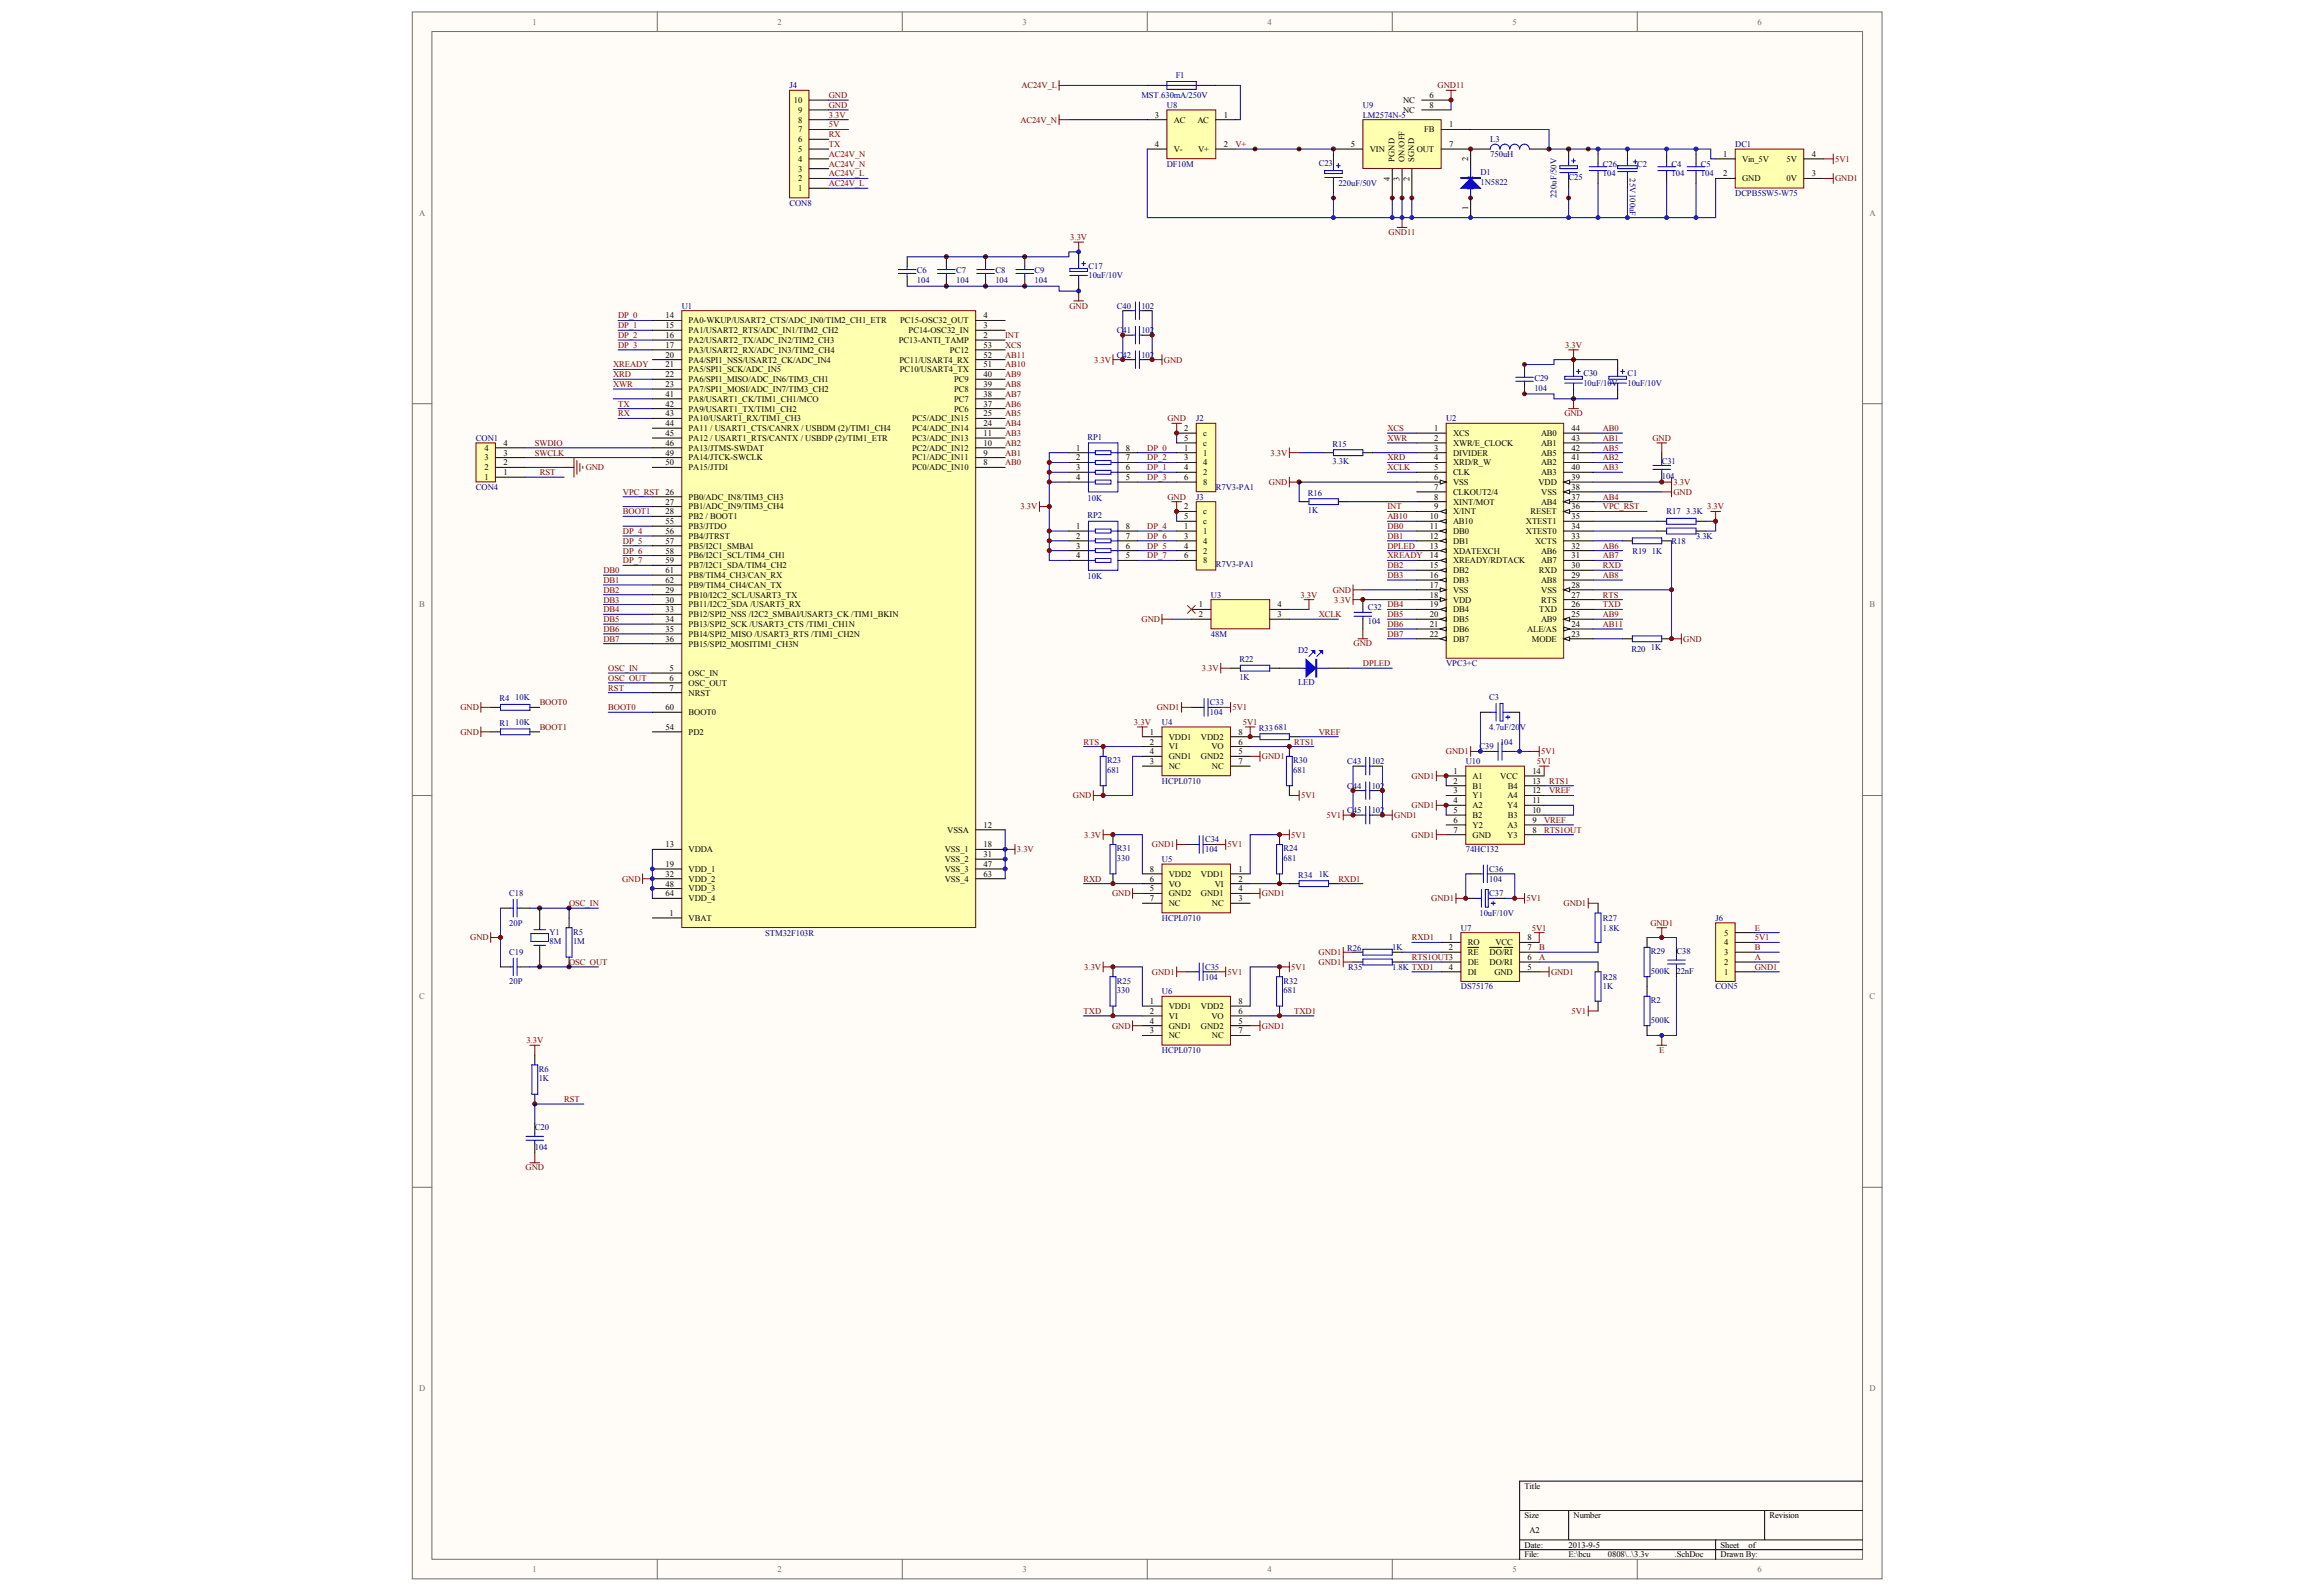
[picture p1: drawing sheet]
<svg xmlns="http://www.w3.org/2000/svg" width="284mm" height="197mm" viewBox="0 0 284 197" stroke-linecap="round" stroke-linejoin="round" font-family="sans-serif">
<defs><g id="words">
<g font-size="1.1" fill="#716f64">
<text x="65.7" y="3">1</text>
<text x="96" y="3">2</text>
<text x="126.2" y="3">3</text>
<text x="156.4" y="3">4</text>
<text x="186.7" y="3">5</text>
<text x="216.9" y="3">6</text>
<text x="51.7" y="26.6">A</text>
<text x="230.7" y="26.6">A</text>
<text x="51.7" y="75">B</text>
<text x="230.7" y="75">B</text>
<text x="51.7" y="123.3">C</text>
<text x="230.7" y="123.3">C</text>
<text x="51.7" y="171.7">D</text>
<text x="230.7" y="171.7">D</text>
<text x="65.7" y="194">1</text>
<text x="96" y="194">2</text>
<text x="126.2" y="194">3</text>
<text x="156.4" y="194">4</text>
<text x="186.7" y="194">5</text>
<text x="216.9" y="194">6</text>
</g>
<g font-size="1.1" fill="#000080">
<text x="97.4" y="10.9">J4</text>
<text x="145.1" y="9.7">F1</text>
<text x="140.9" y="12.1">MST.630mA/250V</text>
<text x="144" y="13.3">U8</text>
<text x="168.2" y="13.3">U9</text>
<text x="168.2" y="14.5">LM2574N-5</text>
<text x="183.9" y="17.5">L3</text>
<text x="144" y="20.6">DF10M</text>
<text x="162.8" y="20.4">C23</text>
<text x="165.2" y="23">220uF/50V</text>
<text x="182.7" y="21.7">D1</text>
<text x="182.7" y="22.9">1N5822</text>
<text x="183.9" y="19.4">750uH</text>
<text x="193.6" y="22.3">C25</text>
<text x="197.8" y="20.6">C26</text>
<text x="197.8" y="21.8">104</text>
<text x="201.2" y="22" transform="rotate(90 201.2 22)">25V100uF</text>
<text x="202.1" y="20.6">C2</text>
<text x="206.3" y="20.6">C4</text>
<text x="206.3" y="21.8">104</text>
<text x="209.9" y="20.6">C5</text>
<text x="209.9" y="21.8">104</text>
<text x="214.2" y="18.1">DC1</text>
<text x="97.4" y="25.4">CON8</text>
<text x="192.1" y="24.4" transform="rotate(-90 192.1 24.4)">220uF/50V</text>
<text x="214.2" y="24.2">DCPB5SW5-W75</text>
<text x="113.2" y="33.7">C6</text>
<text x="113.2" y="35">104</text>
<text x="118" y="33.7">C7</text>
<text x="118" y="35">104</text>
<text x="122.8" y="33.7">C8</text>
<text x="122.8" y="35">104</text>
<text x="127.7" y="33.7">C9</text>
<text x="127.7" y="35">104</text>
<text x="134.3" y="33.1">C17</text>
<text x="134.3" y="34.3">10uF/10V</text>
<text x="84.1" y="38.1">U1</text>
<text x="137.8" y="41.1">C41</text>
<text x="137.8" y="38.1">C40</text>
<text x="140.9" y="41.1">102</text>
<text x="140.9" y="38.1">102</text>
<text x="137.8" y="44.1">C42</text>
<text x="140.9" y="44.1">102</text>
<text x="189.4" y="47">C29</text>
<text x="195.4" y="46.4">C30</text>
<text x="195.4" y="47.6">10uF/10V</text>
<text x="200.9" y="46.4">C1</text>
<text x="200.9" y="47.6">10uF/10V</text>
<text x="147.6" y="52">J2</text>
<text x="178.5" y="52">U2</text>
<text x="189.4" y="48.2">104</text>
<text x="58.7" y="54.4">CON1</text>
<text x="134.2" y="54.3">RP1</text>
<text x="164.5" y="55.1">R15</text>
<text x="164.5" y="57.3">3.3K</text>
<text x="205.1" y="57.3">C31</text>
<text x="205.1" y="59.1">104</text>
<text x="58.7" y="60.5">CON4</text>
<text x="134.2" y="61.8">10K</text>
<text x="134.2" y="64">RP2</text>
<text x="147.6" y="61.7">J3</text>
<text x="150.1" y="60.5">R7V3-PA1</text>
<text x="161.4" y="61.2">R16</text>
<text x="161.4" y="63.4">1K</text>
<text x="205.7" y="63.5">R17</text>
<text x="208.1" y="63.5">3.3K</text>
<text x="134.2" y="71.5">10K</text>
<text x="150.1" y="70">R7V3-PA1</text>
<text x="201.5" y="68.3">R19</text>
<text x="203.9" y="68.3">1K</text>
<text x="206.3" y="67.1">R18</text>
<text x="209.3" y="66.5">3.3K</text>
<text x="149.5" y="73.8">U3</text>
<text x="168.8" y="75.3">C32</text>
<text x="168.8" y="77">104</text>
<text x="149.5" y="78.6">48M</text>
<text x="153" y="81.7">R22</text>
<text x="153" y="83.9">1K</text>
<text x="160.2" y="80.6">D2</text>
<text x="178.5" y="82.2">VPC3+C</text>
<text x="201.3" y="80.5">R20</text>
<text x="203.8" y="80.3">1K</text>
<text x="61.6" y="86.6">R4</text>
<text x="61.6" y="89.6">R1</text>
<text x="63.6" y="86.4">10K</text>
<text x="63.6" y="89.5">10K</text>
<text x="143.4" y="89.5">U4</text>
<text x="149.3" y="87.1">C33</text>
<text x="149.3" y="88.3">104</text>
<text x="160.2" y="84.5">LED</text>
<text x="183.8" y="86.4">C3</text>
<text x="136.6" y="94.2">R23</text>
<text x="136.6" y="95.4">681</text>
<text x="155.4" y="90.2">R33</text>
<text x="157.3" y="90.1">681</text>
<text x="159.6" y="94.2">R30</text>
<text x="159.6" y="95.4">681</text>
<text x="166.3" y="94.3">C43</text>
<text x="169.3" y="94.3">102</text>
<text x="180.9" y="94.3">U10</text>
<text x="182.6" y="92.5">C39</text>
<text x="183.8" y="90.1">4.7uF/20V</text>
<text x="185.1" y="91.9">104</text>
<text x="143.4" y="96.7">HCPL0710</text>
<text x="166.3" y="100.3">C45</text>
<text x="166.3" y="97.3">C44</text>
<text x="169.3" y="100.3">102</text>
<text x="169.3" y="97.3">102</text>
<text x="137.8" y="105.1">R31</text>
<text x="137.8" y="106.3">330</text>
<text x="143.4" y="106.4">U5</text>
<text x="148.7" y="104">C34</text>
<text x="148.7" y="105.2">104</text>
<text x="158.4" y="105.1">R24</text>
<text x="158.4" y="106.3">681</text>
<text x="180.9" y="105.2">74HC132</text>
<text x="183.8" y="107.6">C36</text>
<text x="62.9" y="110.6">C18</text>
<text x="143.4" y="113.6">HCPL0710</text>
<text x="160.2" y="108.3">R34</text>
<text x="162.8" y="108.2">1K</text>
<text x="182.6" y="113">10uF/10V</text>
<text x="183.8" y="108.8">104</text>
<text x="183.8" y="110.6">C37</text>
<text x="197.8" y="113.6">R27</text>
<text x="211.7" y="113.6">J6</text>
<text x="62.9" y="114.2">20P</text>
<text x="62.9" y="117.9">C19</text>
<text x="67.8" y="115.3">Y1</text>
<text x="67.8" y="116.5">8M</text>
<text x="70.7" y="115.3">R5</text>
<text x="70.7" y="116.5">1M</text>
<text x="94.4" y="115.5">STM32F103R</text>
<text x="148.7" y="119.7">C35</text>
<text x="166.3" y="117.4">R26</text>
<text x="166.4" y="119.7">R35</text>
<text x="171.8" y="117.3">1K</text>
<text x="171.8" y="119.7">1.8K TXD1</text>
<text x="180.3" y="114.9">U7</text>
<text x="197.8" y="114.9">1.8K</text>
<text x="203.8" y="117.8">R29</text>
<text x="206.9" y="117.8">C38</text>
<text x="62.9" y="121.5">20P</text>
<text x="137.8" y="121.4">R25</text>
<text x="137.8" y="122.6">330</text>
<text x="143.4" y="122.7">U6</text>
<text x="148.7" y="120.9">104</text>
<text x="158.4" y="121.4">R32</text>
<text x="158.4" y="122.6">681</text>
<text x="180.3" y="122.1">DS75176</text>
<text x="197.8" y="120.9">R28</text>
<text x="197.8" y="122.1">1K</text>
<text x="203.8" y="120.2">500K</text>
<text x="203.8" y="123.8">R2</text>
<text x="206.9" y="120.2">22nF</text>
<text x="211.7" y="122.1">CON5</text>
<text x="143.4" y="130">HCPL0710</text>
<text x="203.8" y="126.2">500K</text>
<text x="66.5" y="132.3">R6</text>
<text x="66.5" y="133.5">1K</text>
<text x="66" y="139.5">C20</text>
<text x="66" y="141.9">104</text>
</g>
<g font-size="1.1" fill="#800000">
<text x="126.1" y="10.9">AC24V_L</text>
<text x="177.4" y="10.9">GND11</text>
<text x="102.3" y="14.5">3.3V</text>
<text x="102.3" y="12.1">GND</text>
<text x="102.3" y="16.9">RX</text>
<text x="102.3" y="15.7">5V</text>
<text x="102.3" y="13.3">GND</text>
<text x="125.9" y="15.1">AC24V_N</text>
<text x="102.3" y="21.8">AC24V_L</text>
<text x="102.3" y="19.4">AC24V_N</text>
<text x="102.3" y="18.1">TX</text>
<text x="102.3" y="20.6">AC24V_N</text>
<text x="102.3" y="23">AC24V_L</text>
<text x="152.5" y="18.1">V+</text>
<text x="226.5" y="20">5V1</text>
<text x="226.5" y="22.4">GND1</text>
<text x="132.1" y="29.6">3.3V</text>
<text x="171.4" y="29">GND11</text>
<text x="76.3" y="39.3">DP_0</text>
<text x="76.3" y="40.5">DP_1</text>
<text x="76.3" y="41.7">DP_2</text>
<text x="124.1" y="41.7">INT</text>
<text x="132" y="38.1">GND</text>
<text x="75.7" y="47.8">XWR</text>
<text x="75.7" y="46.6">XRD</text>
<text x="75.7" y="45.3">XREADY</text>
<text x="76.3" y="42.9">DP_3</text>
<text x="124.1" y="47.8">AB8</text>
<text x="124.1" y="46.6">AB9</text>
<text x="124.1" y="45.3">AB10</text>
<text x="124.1" y="42.9">XCS</text>
<text x="124.1" y="44.1">AB11</text>
<text x="135" y="44.7">3.3V</text>
<text x="143.6" y="44.7">GND</text>
<text x="193.2" y="42.9">3.3V</text>
<text x="76.3" y="50.2">TX</text>
<text x="76.3" y="51.4">RX</text>
<text x="124.1" y="53.8">AB3</text>
<text x="124.1" y="52.6">AB4</text>
<text x="124.1" y="51.4">AB5</text>
<text x="124.1" y="50.2">AB6</text>
<text x="124.1" y="49">AB7</text>
<text x="144.1" y="52">GND</text>
<text x="171.2" y="53.2">XCS</text>
<text x="193.1" y="51.4">GND</text>
<text x="197.8" y="53.2">AB0</text>
<text x="66" y="56.2">SWCLK</text>
<text x="66" y="55">SWDIO</text>
<text x="66.6" y="58.6">RST</text>
<text x="72.3" y="58">GND</text>
<text x="124.1" y="57.4">AB0</text>
<text x="124.1" y="56.2">AB1</text>
<text x="124.1" y="55">AB2</text>
<text x="141.6" y="55.6">DP_0</text>
<text x="141.6" y="58">DP_1</text>
<text x="141.6" y="56.8">DP_2</text>
<text x="141.6" y="59.2">DP_3</text>
<text x="156.6" y="59.9">GND</text>
<text x="156.8" y="56.2">3.3V</text>
<text x="171.2" y="58">XCLK</text>
<text x="171.2" y="56.8">XRD</text>
<text x="171.2" y="54.4">XWR</text>
<text x="197.8" y="54.4">AB1</text>
<text x="197.8" y="58">AB3</text>
<text x="197.8" y="56.8">AB2</text>
<text x="197.8" y="55.6">AB5</text>
<text x="204" y="54.4">GND</text>
<text x="206.5" y="59.9">3.3V</text>
<text x="76.9" y="65.9">DP_4</text>
<text x="76.9" y="61.1">VPC_RST 26</text>
<text x="76.9" y="63.5">BOOT1</text>
<text x="126" y="62.9">3.3V</text>
<text x="141.6" y="65.3">DP_4</text>
<text x="144.1" y="61.7">GND</text>
<text x="171.2" y="62.9">INT</text>
<text x="171.2" y="65.3">DB0</text>
<text x="171.2" y="64.1">AB10</text>
<text x="197.8" y="62.9">VPC_RST</text>
<text x="197.8" y="61.7">AB4</text>
<text x="206.5" y="61.1">GND</text>
<text x="210.7" y="62.9">3.3V</text>
<text x="74.5" y="70.7">DB0</text>
<text x="74.5" y="71.9">DB1</text>
<text x="76.9" y="67.1">DP_5</text>
<text x="76.9" y="68.3">DP_6</text>
<text x="76.9" y="69.5">DP_7</text>
<text x="141.6" y="67.7">DP_5</text>
<text x="141.6" y="66.5">DP_6</text>
<text x="141.6" y="68.9">DP_7</text>
<text x="171.2" y="67.7">DPLED</text>
<text x="171.2" y="66.5">DB1</text>
<text x="171.2" y="70.1">DB2</text>
<text x="171.2" y="71.3">DB3</text>
<text x="171.2" y="68.9">XREADY</text>
<text x="197.8" y="70.1">RXD</text>
<text x="197.8" y="67.7">AB6</text>
<text x="197.8" y="68.9">AB7</text>
<text x="197.8" y="71.3">AB8</text>
<text x="74.5" y="73.2">DB2</text>
<text x="74.5" y="74.4">DB3</text>
<text x="74.5" y="75.6">DB4</text>
<text x="74.5" y="76.8">DB5</text>
<text x="74.5" y="78">DB6</text>
<text x="140.9" y="76.8">GND</text>
<text x="160.5" y="73.8">3.3V</text>
<text x="162.8" y="76.2">XCLK</text>
<text x="164.5" y="73.2">GND</text>
<text x="164.7" y="74.4">3.3V</text>
<text x="171.2" y="75">DB4</text>
<text x="171.2" y="76.2">DB5</text>
<text x="171.2" y="77.4">DB6</text>
<text x="197.8" y="75">TXD</text>
<text x="197.8" y="73.8">RTS</text>
<text x="197.8" y="76.2">AB9</text>
<text x="197.8" y="77.4">AB11</text>
<text x="74.5" y="79.2">DB7</text>
<text x="75.1" y="82.8">OSC_IN</text>
<text x="148.3" y="82.8">3.3V</text>
<text x="167.1" y="79.8">GND</text>
<text x="168.2" y="82.2">DPLED</text>
<text x="171.2" y="78.6">DB7</text>
<text x="207.8" y="79.2">GND</text>
<text x="56.8" y="87.7">GND</text>
<text x="66.6" y="87.1">BOOT0</text>
<text x="75.1" y="84">OSC_OUT</text>
<text x="75.1" y="85.2">RST</text>
<text x="75.1" y="87.7">BOOT0</text>
<text x="139.9" y="89.5">3.3V</text>
<text x="142.8" y="87.7">GND1</text>
<text x="152.1" y="87.7">5V1</text>
<text x="153.4" y="89.5">5V1</text>
<text x="56.8" y="90.7">GND</text>
<text x="66.6" y="90.1">BOOT1</text>
<text x="133.7" y="91.9">RTS</text>
<text x="155.7" y="93.7">GND1</text>
<text x="159.7" y="91.9">RTS1</text>
<text x="162.8" y="90.7">VREF</text>
<text x="178.5" y="93.1">GND1</text>
<text x="189.7" y="94.3">5V1</text>
<text x="190.2" y="93.1">5V1</text>
<text x="132.4" y="98.5">GND</text>
<text x="160.6" y="98.5">5V1</text>
<text x="163.7" y="101">5V1</text>
<text x="172.1" y="101">GND1</text>
<text x="174.2" y="96.1">GND1</text>
<text x="174.2" y="99.7">GND1</text>
<text x="190.6" y="101.6">VREF</text>
<text x="191.2" y="96.7">RTS1</text>
<text x="191.2" y="97.9">VREF</text>
<text x="125.5" y="105.2">3.3V</text>
<text x="133.8" y="103.4">3.3V</text>
<text x="142.2" y="104.6">GND1</text>
<text x="151.5" y="104.6">5V1</text>
<text x="159.4" y="103.4">5V1</text>
<text x="174.2" y="103.4">GND1</text>
<text x="190.6" y="102.8">RTS1OUT</text>
<text x="70.2" y="111.8">OSC_IN</text>
<text x="76.8" y="108.8">GND</text>
<text x="133.7" y="108.8">RXD</text>
<text x="137.3" y="110.6">GND</text>
<text x="155.7" y="110.6">GND1</text>
<text x="165.2" y="108.8">RXD1</text>
<text x="176.6" y="111.2">GND1</text>
<text x="188.4" y="111.2">5V1</text>
<text x="193" y="111.8">GND1</text>
<text x="58" y="116.1">GND</text>
<text x="70.2" y="119.1">OSC_OUT</text>
<text x="133.8" y="119.7">3.3V</text>
<text x="159.4" y="119.7">5V1</text>
<text x="162.7" y="117.9">GND1</text>
<text x="162.7" y="119.1">GND1</text>
<text x="174.2" y="116.1">RXD1</text>
<text x="174.2" y="118.5">RTS1OUT3</text>
<text x="189.1" y="114.9">5V1</text>
<text x="190" y="117.3">B</text>
<text x="190" y="118.5">A</text>
<text x="203.7" y="114.2">GND1</text>
<text x="216.6" y="119.7">GND1</text>
<text x="216.6" y="118.5">A</text>
<text x="216.6" y="117.3">B</text>
<text x="216.6" y="116.1">5V1</text>
<text x="216.6" y="114.9">E</text>
<text x="133.7" y="125.1">TXD</text>
<text x="142.2" y="120.3">GND1</text>
<text x="151.5" y="120.3">5V1</text>
<text x="159.7" y="125.1">TXD1</text>
<text x="191.4" y="120.3">GND1</text>
<text x="194" y="125.1">5V1</text>
<text x="65" y="128.8">3.3V</text>
<text x="137.3" y="126.9">GND</text>
<text x="155.7" y="126.9">GND1</text>
<text x="204.8" y="130">E</text>
<text x="69.6" y="136">RST</text>
<text x="64.9" y="144.5">GND</text>
</g>
<g font-size="1.1">
<text x="98" y="12.7">10</text>
<text x="98.5" y="17.5">6</text>
<text x="98.5" y="16.3">7</text>
<text x="98.5" y="15.1">8</text>
<text x="98.5" y="13.9">9</text>
<text x="142.5" y="14.5">3</text>
<text x="144.9" y="15.1">AC</text>
<text x="147.8" y="15.1">AC</text>
<text x="151" y="14.5">1</text>
<text x="173.2" y="12.7">NC</text>
<text x="173.2" y="13.9">NC</text>
<text x="175.8" y="16.3">FB</text>
<text x="176.4" y="12.1">6</text>
<text x="176.4" y="13.3">8</text>
<text x="178.8" y="15.7">1</text>
<text x="98.5" y="23.6">1</text>
<text x="98.5" y="22.4">2</text>
<text x="98.5" y="21.2">3</text>
<text x="98.5" y="20">4</text>
<text x="98.5" y="18.8">5</text>
<text x="142.5" y="18.1">4</text>
<text x="144.9" y="18.8">V-</text>
<text x="147.9" y="18.8">V+</text>
<text x="151" y="18.1">2</text>
<text x="166.7" y="18.1">5</text>
<text x="169" y="18.8">VIN</text>
<text x="171.5" y="22.3" transform="rotate(-90 171.5 22.3)">4</text>
<text x="172.1" y="20" transform="rotate(-90 172.1 20)">PGND</text>
<text x="172.7" y="22.3" transform="rotate(-90 172.7 22.3)">3</text>
<text x="173.3" y="20" transform="rotate(-90 173.3 20)">ON/OFF</text>
<text x="173.9" y="22.3" transform="rotate(-90 173.9 22.3)">2</text>
<text x="174.5" y="20" transform="rotate(-90 174.5 20)">SGND</text>
<text x="174.9" y="18.8">OUT</text>
<text x="178.8" y="18.1">7</text>
<text x="181.2" y="19.8" transform="rotate(-90 181.2 19.8)">2</text>
<text x="181.8" y="23.6" transform="rotate(-90 181.8 23.6)">1</text>
<text x="181.8" y="22.2" transform="rotate(-90 181.8 22.2)">2</text>
<text x="212.7" y="19.4">1</text>
<text x="212.7" y="21.8">2</text>
<text x="215" y="20">Vin_5V</text>
<text x="215" y="22.4">GND</text>
<text x="220.5" y="22.4">0V</text>
<text x="220.5" y="20">5V</text>
<text x="223.6" y="21.8">3</text>
<text x="223.6" y="19.4">4</text>
<text x="181.2" y="26" transform="rotate(-90 181.2 26)">1</text>
<text x="82.1" y="39.3">14</text>
<text x="82.1" y="40.5">15</text>
<text x="82.1" y="41.7">16</text>
<text x="85" y="39.9">PA0-WKUP/USART2_CTS/ADC_IN0/TIM2_CH1_ETR</text>
<text x="85" y="41.1">PA1/USART2_RTS/ADC_IN1/TIM2_CH2</text>
<text x="111.1" y="39.9">PC15-OSC32_OUT</text>
<text x="112.1" y="41.1">PC14-OSC32_IN</text>
<text x="121.4" y="41.7">2</text>
<text x="121.4" y="40.5">3</text>
<text x="121.4" y="39.3">4</text>
<text x="82.1" y="42.9">17</text>
<text x="82.1" y="44.1">20</text>
<text x="82.1" y="45.3">21</text>
<text x="82.1" y="46.6">22</text>
<text x="82.1" y="47.8">23</text>
<text x="85" y="42.3">PA2/USART2_TX/ADC_IN2/TIM2_CH3</text>
<text x="85" y="43.5">PA3/USART2_RX/ADC_IN3/TIM2_CH4</text>
<text x="85" y="44.7">PA4/SPI1_NSS/USART2_CK/ADC_IN4</text>
<text x="85" y="46">PA5/SPI1_SCK/ADC_IN5</text>
<text x="85" y="47.2">PA6/SPI1_MISO/ADC_IN6/TIM3_CH1</text>
<text x="110.9" y="42.3">PC13-ANTI_TAMP</text>
<text x="111" y="44.7">PC11/USART4_RX</text>
<text x="111" y="46">PC10/USART4_TX</text>
<text x="117.2" y="43.5">PC12</text>
<text x="117.8" y="47.2">PC9</text>
<text x="121.4" y="47.8">39</text>
<text x="121.4" y="46.6">40</text>
<text x="121.4" y="45.3">51</text>
<text x="121.4" y="44.1">52</text>
<text x="121.4" y="42.9">53</text>
<text x="82.1" y="49">41</text>
<text x="82.1" y="50.2">42</text>
<text x="82.1" y="51.4">43</text>
<text x="82.1" y="52.6">44</text>
<text x="82.1" y="53.8">45</text>
<text x="85" y="48.4">PA7/SPI1_MOSI/ADC_IN7/TIM3_CH2</text>
<text x="85" y="49.6">PA8/USART1_CK/TIM1_CH1/MCO</text>
<text x="85" y="50.8">PA9/USART1_TX/TIM1_CH2</text>
<text x="85" y="52">PA10/USART1_RX/TIM1_CH3</text>
<text x="85" y="53.2">PA11 / USART1_CTS/CANRX / USBDM (2)/TIM1_CH4</text>
<text x="112.6" y="53.2">PC4/ADC_IN14</text>
<text x="112.6" y="52">PC5/ADC_IN15</text>
<text x="117.8" y="50.8">PC6</text>
<text x="117.8" y="49.6">PC7</text>
<text x="117.8" y="48.4">PC8</text>
<text x="121.4" y="53.8">11</text>
<text x="121.4" y="52.6">24</text>
<text x="121.4" y="51.4">25</text>
<text x="121.4" y="50.2">37</text>
<text x="121.4" y="49">38</text>
<text x="146.1" y="53.2">2</text>
<text x="148.5" y="53.8">c</text>
<text x="177" y="53.2">1</text>
<text x="179.3" y="53.8">XCS</text>
<text x="190.2" y="53.8">AB0</text>
<text x="194" y="53.2">44</text>
<text x="59.8" y="59.2">1</text>
<text x="59.8" y="58">2</text>
<text x="59.8" y="56.8">3</text>
<text x="59.8" y="55.6">4</text>
<text x="62.1" y="58.6">1</text>
<text x="62.1" y="57.4">2</text>
<text x="62.1" y="56.2">3</text>
<text x="62.1" y="55">4</text>
<text x="82.1" y="55">46</text>
<text x="82.1" y="56.2">49</text>
<text x="82.1" y="57.4">50</text>
<text x="85" y="54.4">PA12 / USART1_RTS/CANTX / USBDP (2)/TIM1_ETR</text>
<text x="85" y="55.6">PA13/JTMS-SWDAT</text>
<text x="85" y="56.8">PA14/JTCK-SWCLK</text>
<text x="85" y="58">PA15/JTDI</text>
<text x="112.6" y="58">PC0/ADC_IN10</text>
<text x="112.6" y="56.8">PC1/ADC_IN11</text>
<text x="112.6" y="55.6">PC2/ADC_IN12</text>
<text x="112.6" y="54.4">PC3/ADC_IN13</text>
<text x="121.4" y="57.4">8</text>
<text x="121.4" y="56.2">9</text>
<text x="121.4" y="55">10</text>
<text x="132.8" y="55.6">1</text>
<text x="132.8" y="56.8">2</text>
<text x="132.8" y="58">3</text>
<text x="132.8" y="59.2">4</text>
<text x="138.9" y="55.6">8</text>
<text x="138.9" y="56.8">7</text>
<text x="138.9" y="58">6</text>
<text x="138.9" y="59.2">5</text>
<text x="146.1" y="55.6">1</text>
<text x="146.1" y="56.8">3</text>
<text x="146.1" y="58">4</text>
<text x="146.1" y="54.4">5</text>
<text x="146.1" y="59.2">6</text>
<text x="148.5" y="56.2">1</text>
<text x="148.5" y="57.4">4</text>
<text x="148.5" y="58.6">2</text>
<text x="148.5" y="55">c</text>
<text x="148.5" y="59.9">8</text>
<text x="177" y="54.4">2</text>
<text x="177" y="55.6">3</text>
<text x="177" y="56.8">4</text>
<text x="177" y="58">5</text>
<text x="177" y="59.2">6</text>
<text x="179.3" y="55">XWR/E_CLOCK</text>
<text x="179.3" y="56.2">DIVIDER</text>
<text x="179.3" y="57.4">XRD/R_W</text>
<text x="179.3" y="58.6">CLK</text>
<text x="179.3" y="59.9">VSS</text>
<text x="189.9" y="59.9">VDD</text>
<text x="190.2" y="57.4">AB2</text>
<text x="190.2" y="58.6">AB3</text>
<text x="190.2" y="55">AB1</text>
<text x="190.2" y="56.2">AB5</text>
<text x="194" y="56.8">41</text>
<text x="194" y="58">40</text>
<text x="194" y="59.2">39</text>
<text x="194" y="54.4">43</text>
<text x="194" y="55.6">42</text>
<text x="82.1" y="62.3">27</text>
<text x="82.1" y="63.5">28</text>
<text x="82.1" y="64.7">55</text>
<text x="82.1" y="65.9">56</text>
<text x="85" y="61.7">PB0/ADC_IN8/TIM3_CH3</text>
<text x="85" y="62.9">PB1/ADC_IN9/TIM3_CH4</text>
<text x="85" y="64.1">PB2 / BOOT1</text>
<text x="85" y="65.3">PB3/JTDO</text>
<text x="132.8" y="65.3">1</text>
<text x="138.9" y="65.3">8</text>
<text x="146.1" y="65.3">1</text>
<text x="146.1" y="62.9">2</text>
<text x="146.1" y="64.1">5</text>
<text x="148.5" y="65.9">1</text>
<text x="148.5" y="63.5">c</text>
<text x="148.5" y="64.7">c</text>
<text x="176.5" y="64.1">10</text>
<text x="176.5" y="65.3">11</text>
<text x="177" y="60.5">7</text>
<text x="177" y="61.7">8</text>
<text x="177" y="62.9">9</text>
<text x="179.3" y="61.1">CLKOUT2/4</text>
<text x="179.3" y="62.3">XINT/MOT</text>
<text x="179.3" y="64.7">AB10</text>
<text x="179.3" y="65.9">DB0</text>
<text x="179.3" y="63.5">X/INT</text>
<text x="188.3" y="64.7">XTEST1</text>
<text x="188.3" y="65.9">XTEST0</text>
<text x="188.9" y="63.5">RESET</text>
<text x="190.2" y="62.3">AB4</text>
<text x="190.2" y="61.1">VSS</text>
<text x="194" y="60.5">38</text>
<text x="194" y="61.7">37</text>
<text x="194" y="62.9">36</text>
<text x="194" y="64.1">35</text>
<text x="194" y="65.3">34</text>
<text x="82.1" y="67.1">57</text>
<text x="82.1" y="68.3">58</text>
<text x="82.1" y="69.5">59</text>
<text x="82.1" y="70.7">61</text>
<text x="82.1" y="71.9">62</text>
<text x="85" y="66.5">PB4/JTRST</text>
<text x="85" y="67.7">PB5/I2C1_SMBAl</text>
<text x="85" y="68.9">PB6/I2C1_SCL/TIM4_CH1</text>
<text x="85" y="70.1">PB7/I2C1_SDA/TIM4_CH2</text>
<text x="85" y="71.3">PB8/TIM4_CH3/CAN_RX</text>
<text x="132.8" y="66.5">2</text>
<text x="132.8" y="67.7">3</text>
<text x="132.8" y="68.9">4</text>
<text x="138.9" y="66.5">7</text>
<text x="138.9" y="67.7">6</text>
<text x="138.9" y="68.9">5</text>
<text x="146.1" y="66.5">3</text>
<text x="146.1" y="67.7">4</text>
<text x="146.1" y="68.9">6</text>
<text x="148.5" y="67.1">4</text>
<text x="148.5" y="68.3">2</text>
<text x="148.5" y="69.5">8</text>
<text x="176.5" y="66.5">12</text>
<text x="176.5" y="67.7">13</text>
<text x="176.5" y="68.9">14</text>
<text x="176.5" y="71.3">16</text>
<text x="176.5" y="70.1">15</text>
<text x="179.3" y="67.1">DB1</text>
<text x="179.3" y="68.3">XDATEXCH</text>
<text x="179.3" y="69.5">XREADY/RDTACK</text>
<text x="179.3" y="71.9">DB3</text>
<text x="179.3" y="70.7">DB2</text>
<text x="189.5" y="67.1">XCTS</text>
<text x="189.9" y="70.7">RXD</text>
<text x="190.2" y="68.3">AB6</text>
<text x="190.2" y="69.5">AB7</text>
<text x="190.2" y="71.9">AB8</text>
<text x="194" y="66.5">33</text>
<text x="194" y="67.7">32</text>
<text x="194" y="68.9">31</text>
<text x="194" y="70.1">30</text>
<text x="194" y="71.3">29</text>
<text x="82.1" y="73.2">29</text>
<text x="82.1" y="74.4">30</text>
<text x="82.1" y="75.6">33</text>
<text x="82.1" y="76.8">34</text>
<text x="82.1" y="78">35</text>
<text x="85" y="73.8">PB10/I2C2_SCL/USART3_TX</text>
<text x="85" y="75">PB11/I2C2_SDA /USART3_RX</text>
<text x="85" y="76.2">PB12/SPI2_NSS /I2C2_SMBAl/USART3_CK /TIM1_BKIN</text>
<text x="85" y="77.4">PB13/SPI2_SCK /USART3_CTS /TIM1_CH1N</text>
<text x="85" y="72.5">PB9/TIM4_CH4/CAN_TX</text>
<text x="148" y="75">1</text>
<text x="148" y="76.2">2</text>
<text x="157.7" y="76.2">3</text>
<text x="157.7" y="75">4</text>
<text x="176.5" y="72.5">17</text>
<text x="176.5" y="73.8">18</text>
<text x="176.5" y="75">19</text>
<text x="176.5" y="76.2">20</text>
<text x="176.5" y="77.4">21</text>
<text x="179.3" y="73.2">VSS</text>
<text x="179.3" y="74.4">VDD</text>
<text x="179.3" y="75.6">DB4</text>
<text x="179.3" y="76.8">DB5</text>
<text x="179.3" y="78">DB6</text>
<text x="188.5" y="78">ALE/AS</text>
<text x="190" y="75.6">TXD</text>
<text x="190.2" y="76.8">AB9</text>
<text x="190.2" y="73.2">VSS</text>
<text x="190.2" y="74.4">RTS</text>
<text x="194" y="72.5">28</text>
<text x="194" y="73.8">27</text>
<text x="194" y="75">26</text>
<text x="194" y="76.2">25</text>
<text x="194" y="77.4">24</text>
<text x="82.1" y="79.2">36</text>
<text x="82.6" y="82.8">5</text>
<text x="85" y="83.4">OSC_IN</text>
<text x="85" y="78.6">PB14/SPI2_MISO /USART3_RTS /TIM1_CH2N</text>
<text x="85" y="79.8">PB15/SPI2_MOSITIM1_CH3N</text>
<text x="176.5" y="78.6">22</text>
<text x="179.3" y="79.2">DB7</text>
<text x="189.1" y="79.2">MODE</text>
<text x="194" y="78.6">23</text>
<text x="82.1" y="87.7">60</text>
<text x="82.6" y="84">6</text>
<text x="82.6" y="85.2">7</text>
<text x="85" y="84.6">OSC_OUT</text>
<text x="85" y="85.8">NRST</text>
<text x="85" y="88.3">BOOT0</text>
<text x="82.1" y="90.1">54</text>
<text x="85" y="90.7">PD2</text>
<text x="141.9" y="90.7">1</text>
<text x="141.9" y="91.9">2</text>
<text x="141.9" y="94.3">3</text>
<text x="141.9" y="93.1">4</text>
<text x="144.3" y="91.3">VDD1</text>
<text x="144.3" y="92.5">VI</text>
<text x="144.3" y="94.9">NC</text>
<text x="144.3" y="93.7">GND1</text>
<text x="148.2" y="93.7">GND2</text>
<text x="148.2" y="91.3">VDD2</text>
<text x="149.5" y="92.5">VO</text>
<text x="149.6" y="94.9">NC</text>
<text x="152.8" y="93.1">5</text>
<text x="152.8" y="91.9">6</text>
<text x="152.8" y="94.3">7</text>
<text x="152.8" y="90.7">8</text>
<text x="179.4" y="95.5">1</text>
<text x="189.1" y="95.5">14</text>
<text x="179.4" y="96.7">2</text>
<text x="179.4" y="97.9">3</text>
<text x="179.4" y="99.1">4</text>
<text x="179.4" y="100.3">5</text>
<text x="179.4" y="101.6">6</text>
<text x="181.7" y="96.1">A1</text>
<text x="181.7" y="97.3">B1</text>
<text x="181.7" y="98.5">Y1</text>
<text x="181.7" y="99.7">A2</text>
<text x="181.7" y="101">B2</text>
<text x="185.2" y="96.1">VCC</text>
<text x="186" y="99.7">Y4</text>
<text x="186" y="98.5">A4</text>
<text x="186.1" y="97.3">B4</text>
<text x="186.1" y="101">B3</text>
<text x="189.1" y="99.1">11</text>
<text x="189.1" y="97.9">12</text>
<text x="189.1" y="96.7">13</text>
<text x="189.1" y="100.3">10</text>
<text x="189.1" y="101.6">9</text>
<text x="82.1" y="104.6">13</text>
<text x="82.1" y="107">19</text>
<text x="85" y="105.2">VDDA</text>
<text x="85" y="107.6">VDD_1</text>
<text x="116.6" y="105.2">VSS_1</text>
<text x="116.6" y="106.4">VSS_2</text>
<text x="116.6" y="107.6">VSS_3</text>
<text x="116.9" y="102.8">VSSA</text>
<text x="121.4" y="102.2">12</text>
<text x="121.4" y="104.6">18</text>
<text x="121.4" y="105.8">31</text>
<text x="121.4" y="107">47</text>
<text x="141.9" y="107.6">8</text>
<text x="152.8" y="107.6">1</text>
<text x="179.4" y="102.8">7</text>
<text x="181.7" y="102.2">Y2</text>
<text x="181.7" y="103.4">GND</text>
<text x="186" y="103.4">Y3</text>
<text x="186" y="102.2">A3</text>
<text x="189.1" y="102.8">8</text>
<text x="82.1" y="110.6">64</text>
<text x="82.1" y="108.2">32</text>
<text x="82.1" y="109.4">48</text>
<text x="82.6" y="113">1</text>
<text x="85" y="113.6">VBAT</text>
<text x="85" y="111.2">VDD_4</text>
<text x="85" y="108.8">VDD_2</text>
<text x="85" y="110">VDD_3</text>
<text x="116.6" y="108.8">VSS_4</text>
<text x="121.4" y="108.2">63</text>
<text x="141.9" y="110">5</text>
<text x="141.9" y="108.8">6</text>
<text x="141.9" y="111.2">7</text>
<text x="144.3" y="110.6">GND2</text>
<text x="144.3" y="109.4">VO</text>
<text x="144.3" y="111.8">NC</text>
<text x="144.3" y="108.2">VDD2</text>
<text x="148.2" y="108.2">VDD1</text>
<text x="148.2" y="110.6">GND1</text>
<text x="149.6" y="111.8">NC</text>
<text x="149.9" y="109.4">VI</text>
<text x="152.8" y="108.8">2</text>
<text x="152.8" y="111.2">3</text>
<text x="152.8" y="110">4</text>
<text x="178.8" y="116.1">1</text>
<text x="178.8" y="117.3">2</text>
<text x="178.8" y="119.7">4</text>
<text x="181.1" y="116.7">RO</text>
<text x="181.1" y="117.9">RE</text>
<text x="181.1" y="119.1">DE</text>
<text x="183.8" y="119.1">DO/RI</text>
<text x="183.8" y="117.9">DO/RI</text>
<text x="184.6" y="116.7">VCC</text>
<text x="188.5" y="119.7">5</text>
<text x="188.5" y="118.5">6</text>
<text x="188.5" y="117.3">7</text>
<text x="188.5" y="116.1">8</text>
<text x="212.8" y="119.1">2</text>
<text x="212.8" y="117.9">3</text>
<text x="212.8" y="116.7">4</text>
<text x="212.8" y="115.5">5</text>
<text x="141.9" y="123.9">1</text>
<text x="141.9" y="125.1">2</text>
<text x="144.3" y="124.5">VDD1</text>
<text x="144.3" y="125.7">VI</text>
<text x="148.2" y="124.5">VDD2</text>
<text x="149.5" y="125.7">VO</text>
<text x="152.8" y="125.1">6</text>
<text x="152.8" y="123.9">8</text>
<text x="181.1" y="120.3">DI</text>
<text x="184.4" y="120.3">GND</text>
<text x="212.8" y="120.3">1</text>
<text x="141.9" y="127.5">3</text>
<text x="141.9" y="126.3">4</text>
<text x="144.3" y="128.2">NC</text>
<text x="144.3" y="126.9">GND1</text>
<text x="148.2" y="126.9">GND2</text>
<text x="149.6" y="128.2">NC</text>
<text x="152.8" y="126.3">5</text>
<text x="152.8" y="127.5">7</text>
<text x="188.2" y="183.7">Title</text>
<text x="188.2" y="187.4">Size</text>
<text x="188.2" y="191">Date:</text>
<text x="188.8" y="189.2">A2</text>
<text x="193.6" y="191">2013-9-5</text>
<text x="194.2" y="187.4">Number</text>
<text x="212.3" y="191">Sheet</text>
<text x="215.8" y="191">of</text>
<text x="218.4" y="187.4">Revision</text>
<text x="188.2" y="192.2">File:</text>
<text x="193.6" y="192.2">E:\bcu</text>
<text x="198.4" y="192.2">0808\..\3.3v</text>
<text x="206.7" y="192.2">.SchDoc</text>
<text x="212.3" y="192.2">Drawn By:</text>
</g>
</g></defs>
<g fill="#fffcf8" stroke="#716f64" stroke-width=".12">
<path d="M50.9 1.5h181.4v193.4h-181.4z"/>
<path d="M53.3 3.9h176.6v188.5h-176.6z"/>
</g>
<g fill="none" stroke="#716f64" stroke-width=".12">
<path d="M81.1 1.5v2.4M111.4 1.5v2.4M141.6 1.5v2.4M171.8 1.5v2.4M202.1 1.5v2.4M50.9 49.8h2.4M229.9 49.8h2.4M50.9 98.2h2.4M229.9 98.2h2.4M50.9 146.5h2.4M229.9 146.5h2.4M81.1 192.5v2.4"/>
<path d="M111.4 192.5v2.4M141.6 192.5v2.4M171.8 192.5v2.4M202.1 192.5v2.4"/>
</g>
<g fill="none" stroke="#000" stroke-width=".12">
<path d="M112 31.7v1.2M112 34.1v1.2M116.8 31.7v1.2M116.8 34.1v1.2M121.6 31.7v1.2M121.6 34.1v1.2M126.5 31.7v1.2M126.5 34.1v1.2M133.1 31.1v1.2M133.1 34.7v1.2M60.6 87.3h1.2M65.4 87.3h1.2"/>
<path d="M61.8 112.1h1.2M61.8 119.3h1.2M64.2 112.1h1.2M64.2 119.3h1.2M66.6 112.1v2.4M66.6 116.9v2.4M70.2 113.3v1.2M70.2 118.1v1.2M66 130.2v1.2M66 135v1.3M66 138.7v1.2M66 141.1v1.2"/>
<path d="M187.6 186.4h42.3M187.6 190h42.3M187.6 191.3h42.3M193.6 186.4v3.6M211.7 190v2.5M217.8 186.4v3.6M229.9 182.8h-42.3v9.7"/>
</g>
<g fill="#000080" stroke="#000080" stroke-width=".12">
<circle cx="61.8" cy="115.7" r=".23"/>
<circle cx="66" cy="136.2" r=".23"/>
<circle cx="66.6" cy="119.3" r=".23"/>
<circle cx="66.6" cy="112.1" r=".23"/>
<circle cx="70.2" cy="119.3" r=".23"/>
<circle cx="70.2" cy="112.1" r=".23"/>
<circle cx="116.8" cy="35.3" r=".23"/>
<circle cx="116.8" cy="31.7" r=".23"/>
<circle cx="121.6" cy="35.3" r=".23"/>
<circle cx="121.6" cy="31.7" r=".23"/>
<circle cx="126.5" cy="35.3" r=".23"/>
<circle cx="126.5" cy="31.7" r=".23"/>
<circle cx="129.5" cy="67.9" r=".23"/>
<circle cx="129.5" cy="66.7" r=".23"/>
<circle cx="129.5" cy="65.5" r=".23"/>
<circle cx="129.5" cy="62.5" r=".23"/>
<circle cx="129.5" cy="59.5" r=".23"/>
<circle cx="129.5" cy="58.3" r=".23"/>
<circle cx="129.5" cy="57.1" r=".23"/>
<circle cx="136.1" cy="98.2" r=".23"/>
<circle cx="136.1" cy="92.1" r=".23"/>
<circle cx="137.4" cy="125.4" r=".23"/>
<circle cx="137.4" cy="119.3" r=".23"/>
<circle cx="137.4" cy="109" r=".23"/>
<circle cx="137.4" cy="103" r=".23"/>
<circle cx="138.6" cy="44.4" r=".23"/>
<circle cx="138.6" cy="41.4" r=".23"/>
<circle cx="142.2" cy="44.4" r=".23"/>
<circle cx="142.2" cy="41.4" r=".23"/>
<circle cx="145.2" cy="63.1" r=".23"/>
<circle cx="145.2" cy="53.4" r=".23"/>
<circle cx="154.3" cy="90.9" r=".23"/>
<circle cx="157.9" cy="125.4" r=".23"/>
<circle cx="157.9" cy="119.3" r=".23"/>
<circle cx="157.9" cy="109" r=".23"/>
<circle cx="157.9" cy="103" r=".23"/>
<circle cx="159.1" cy="92.1" r=".23"/>
<circle cx="160.3" cy="59.5" r=".23"/>
<circle cx="164.6" cy="18.4" r=".23"/>
<circle cx="167" cy="100.6" r=".23"/>
<circle cx="167" cy="97.6" r=".23"/>
<circle cx="168.2" cy="74" r=".23"/>
<circle cx="170.6" cy="100.6" r=".23"/>
<circle cx="170.6" cy="97.6" r=".23"/>
<circle cx="178.5" cy="99.4" r=".23"/>
<circle cx="178.5" cy="95.7" r=".23"/>
<circle cx="179.1" cy="12.3" r=".23"/>
<circle cx="180.9" cy="110.9" r=".23"/>
<circle cx="181.5" cy="18.4" r=".23"/>
<circle cx="186.9" cy="110.9" r=".23"/>
<circle cx="191.2" cy="18.4" r=".23"/>
<circle cx="193.6" cy="18.4" r=".23"/>
<circle cx="194.2" cy="49.2" r=".23"/>
<circle cx="194.2" cy="44.4" r=".23"/>
<circle cx="205.1" cy="115.7" r=".23"/>
<circle cx="205.1" cy="59.5" r=".23"/>
<circle cx="206.3" cy="78.8" r=".23"/>
<circle cx="206.3" cy="72.8" r=".23"/>
<circle cx="211.7" cy="64.3" r=".23"/>
</g>
<g fill="none" stroke="#00f" stroke-width=".12">
<path d="M110.9 33.8h2.2M110.9 33.3h2.2M112 32.9v.4M112 33.8v.3M115.7 33.8h2.2M115.7 33.3h2.2M116.8 32.9v.4M116.8 33.8v.3M120.5 33.8h2.2M120.5 33.3h2.2M121.6 32.9v.4M121.6 33.8v.3"/>
<path d="M125.4 33.8h2.2M125.4 33.3h2.2M126.5 32.9v.4M126.5 33.8v.3M132 33.1h2.2v.4h-2.2zM132 34h2.2M133.1 32.3v.8M133.1 34v.7M133.5 32.5h.5M133.7 32.3v.5M61.8 86.9h3.6v.8h-3.6zM63 112.1h.3"/>
<path d="M63 119.3h.3M63.3 111v2.2M63.3 118.2v2.2M63.8 112.1h.4M63.8 111v2.2M63.8 118.2v2.2M63.8 119.3h.4M65.5 115.2h2.2v1h-2.2zM65.9 114.7h1.4M65.9 116.7h1.4M66.6 114.5v.2M66.6 116.7v.2"/>
<path d="M69.9 114.5h.7v3.6h-.7zM65.6 131.4h.8v3.6h-.8zM66 139.9v.3M64.9 140.7h2.2M64.9 140.2h2.2M66 140.7v.4"/>
</g>
<path d="M75.7 45.6h4.8M75.7 46.8h4.8M75.7 48h4.8M75.7 49.2h4.8M61.8 112.1v7.2M65.4 112.1h8.5M65.4 119.3h8.5M70.2 112.1v1.2M72.1 136.3h-6.1v2.4" fill="none" stroke="#000080" stroke-width=".12"/>
<path d="M132.5 29.9h1.2M132.5 37.1h1.2M133.1 29.9v1.2M133.1 35.9v1.2M59.4 86.7v1.2M59.4 87.3h1.2M60.6 115.1v1.2M60.6 115.7h1.2M65.4 129h1.2M66 129v1.2M65.4 143.5h1.2M66 142.3v1.2" fill="none" stroke="#800000" stroke-width=".12"/>
<g fill="#800000" stroke="#800000" stroke-width=".12">
<circle cx="66.6" cy="119.3" r=".23"/>
<circle cx="66.6" cy="112.1" r=".23"/>
<circle cx="70.2" cy="119.3" r=".23"/>
<circle cx="70.2" cy="112.1" r=".23"/>
<circle cx="61.8" cy="115.7" r=".23"/>
<circle cx="66" cy="136.2" r=".23"/>
<circle cx="116.8" cy="31.7" r=".23"/>
<circle cx="116.8" cy="35.3" r=".23"/>
<circle cx="121.6" cy="31.7" r=".23"/>
<circle cx="121.6" cy="35.3" r=".23"/>
<circle cx="126.5" cy="31.7" r=".23"/>
<circle cx="126.5" cy="35.3" r=".23"/>
</g>
<path d="M149.5 74h7.2v3.6h-7.2z" fill="#ffffb0" stroke="#800000" stroke-width=".12"/>
<g fill="none" stroke="#000" stroke-width=".12">
<path d="M205.1 55.9v1.2M205.1 58.3v1.2M147 75.2h2.5M147 76.4h2.5M156.7 75.2h2.4M156.7 76.4h2.4M160.3 61.9h1.2M165.2 61.9h1.2M168.2 74v1.2M168.2 76.4v1.2M200.3 78.8h1.2M200.3 66.8h1.2"/>
<path d="M204.5 65.5h1.2M204.5 64.3h1.2M205.1 78.8h1.2M205.1 66.8h1.2M209.3 65.5h1.2M209.3 64.3h1.2M151.9 82.5h1.2M156.7 82.5h3.6M164 82.5h2.4"/>
</g>
<g fill="none" stroke="#000080" stroke-width=".12">
<path d="M171.2 54.7h3.7M171.2 57.1h3.7M171.2 58.3h3.7M171.2 53.5h3.7M196.6 54.7h3.7M196.6 57.1h3.7M196.6 58.3h3.7M196.6 59.5h8.5M196.6 55.9h3.7M196.6 53.5h3.7M144.6 76.4h2.4M159.1 75.2h2.4"/>
<path d="M159.1 76.4h6.1M171.2 75.2h3.7M171.2 76.4h3.7M171.2 63.1h3.7M171.2 65.5h3.7M171.2 66.8h3.7M171.2 77.6h3.7M171.2 78.8h3.7M171.2 71.6h3.7M171.2 70.4h3.7M171.2 68h3.7M196.6 75.2h3.7"/>
<path d="M196.6 76.4h3.7M196.6 63.1h6.7M196.6 65.5h7.9M196.6 66.8h3.7M196.6 77.6h3.7M196.6 78.8h3.7M196.6 74h3.7M196.6 71.6h3.7M196.6 70.4h3.7M196.6 69.2h3.7M196.6 68h3.7M196.6 64.3h7.9"/>
<path d="M196.6 61.9h4.9M196.6 60.7h8.5M196.6 72.8h9.7M210.5 64.3h1.2v1.2h-1.2"/>
</g>
<path d="M146.6 74.7l.9 1M147.5 74.7l-.9 1" fill="none" stroke="#f00" stroke-width=".12"/>
<g fill="none" stroke="#00f" stroke-width=".12">
<path d="M204 57.4h2.2M204 57.9h2.2M205.1 57.1v.3M205.1 57.9v.4M161.5 61.6h3.7v.7h-3.7zM167.1 75.6h2.2M167.1 76.1h2.2M168.2 75.2v.4M168.2 76.1v.3M201.5 66.4h3.6v.7h-3.6zM201.5 78.5h3.6v.7h-3.6zM205.7 64h3.6v.7h-3.6z"/>
<path d="M205.7 65.2h3.6v.7h-3.6zM153.1 82.1h3.6v.7h-3.6zM160.3 82.5h3.7M162 80.5l-.5 .5M163 80.5l-.5 .5"/>
</g>
<g fill="#00f" stroke="#00f" stroke-width=".12">
<path d="M161.2 81.4l1.2 1.1-1.2 1.1z"/>
<path d="M162.9 80.3h.3v.4z"/>
<path d="M161.9 80.3h.4v.4z"/>
<path d="M162.4 81.4h.1v2.2h-.1z" fill-rule="evenodd"/>
</g>
<path d="M178.5 52.2h14.5v29h-14.5z" fill="#ffffb0" stroke="#800000" stroke-width=".12"/>
<path d="M174.9 53.5h3.6M174.9 54.7h3.6M174.9 55.9h3.6M193 57.1h3.6M193 58.3h3.6M193 59.5h3.6" fill="none" stroke="#000" stroke-width=".12"/>
<path d="M193 59.5l.7-.2v.4z" fill="#fffcf8" stroke="#000" stroke-width=".12"/>
<path d="M174.9 57.1h3.6M193 60.7h3.6" fill="none" stroke="#000" stroke-width=".12"/>
<path d="M193 60.7l.7-.2v.4z" fill="#fffcf8" stroke="#000" stroke-width=".12"/>
<path d="M174.9 58.3h3.6M193 61.9h3.6" fill="none" stroke="#000" stroke-width=".12"/>
<path d="M193 61.9l.7-.2v.5z" fill="#fffcf8" stroke="#000" stroke-width=".12"/>
<path d="M174.9 59.5h3.6" fill="none" stroke="#000" stroke-width=".12"/>
<path d="M177.8 59.3l.7 .2-.7 .2z" fill="#fffcf8" stroke="#000" stroke-width=".12"/>
<path d="M193 63.1h3.6" fill="none" stroke="#000" stroke-width=".12"/>
<path d="M193 63.1l.7-.2v.5z" fill="#fffcf8" stroke="#000" stroke-width=".12"/>
<path d="M174.9 60.7h3.6M174.9 64.3h3.6M174.9 61.9h3.6M193 64.3h3.6M193 65.5h3.6" fill="none" stroke="#000" stroke-width=".12"/>
<path d="M177.8 64.3l.7-.2v.5z" fill="#fffcf8" stroke="#000" stroke-width=".12"/>
<path d="M174.9 65.5h3.6M193 66.8h3.6" fill="none" stroke="#000" stroke-width=".12"/>
<path d="M177.8 65.5l.7-.2v.5z" fill="#fffcf8" stroke="#000" stroke-width=".12"/>
<path d="M174.9 66.8h3.6M193 68h3.6" fill="none" stroke="#000" stroke-width=".12"/>
<path d="M177.8 66.8l.7-.3v.5z" fill="#fffcf8" stroke="#000" stroke-width=".12"/>
<path d="M174.9 68h3.6M193 69.2h3.6" fill="none" stroke="#000" stroke-width=".12"/>
<path d="M177.8 68l.7-.3v.5z" fill="#fffcf8" stroke="#000" stroke-width=".12"/>
<path d="M174.9 69.2h3.6M193 70.4h3.6" fill="none" stroke="#000" stroke-width=".12"/>
<path d="M177.8 69.2l.7-.3v.5z" fill="#fffcf8" stroke="#000" stroke-width=".12"/>
<path d="M193 71.6h3.6M193 72.8h3.6" fill="none" stroke="#000" stroke-width=".12"/>
<path d="M193 72.8l.7-.2v.4z" fill="#fffcf8" stroke="#000" stroke-width=".12"/>
<path d="M174.9 71.6h3.6" fill="none" stroke="#000" stroke-width=".12"/>
<path d="M177.8 71.6l.7-.3v.5z" fill="#fffcf8" stroke="#000" stroke-width=".12"/>
<path d="M174.9 72.8h3.6M193 74h3.6" fill="none" stroke="#000" stroke-width=".12"/>
<path d="M177.8 72.6l.7 .2-.7 .2z" fill="#fffcf8" stroke="#000" stroke-width=".12"/>
<path d="M174.9 74h3.6M193 75.2h3.6" fill="none" stroke="#000" stroke-width=".12"/>
<path d="M177.8 73.8l.7 .2-.7 .2z" fill="#fffcf8" stroke="#000" stroke-width=".12"/>
<path d="M193 76.4h3.6" fill="none" stroke="#000" stroke-width=".12"/>
<path d="M193 76.4l.7-.2v.5z" fill="#fffcf8" stroke="#000" stroke-width=".12"/>
<path d="M174.9 75.2h3.6" fill="none" stroke="#000" stroke-width=".12"/>
<path d="M177.8 75.2l.7-.2v.5z" fill="#fffcf8" stroke="#000" stroke-width=".12"/>
<path d="M193 77.6h3.6" fill="none" stroke="#000" stroke-width=".12"/>
<path d="M193 77.4l.7 .2-.7 .3z" fill="#fffcf8" stroke="#000" stroke-width=".12"/>
<path d="M174.9 76.4h3.6" fill="none" stroke="#000" stroke-width=".12"/>
<path d="M177.8 76.4l.7-.2v.5z" fill="#fffcf8" stroke="#000" stroke-width=".12"/>
<path d="M174.9 77.6h3.6" fill="none" stroke="#000" stroke-width=".12"/>
<path d="M177.8 77.6l.7-.2v.5z" fill="#fffcf8" stroke="#000" stroke-width=".12"/>
<path d="M193 78.8h3.6" fill="none" stroke="#000" stroke-width=".12"/>
<path d="M193 78.8l.7-.2v.5z" fill="#fffcf8" stroke="#000" stroke-width=".12"/>
<path d="M174.9 63.1h3.6" fill="none" stroke="#000" stroke-width=".12"/>
<path d="M177.8 63.1l.7-.2v.5z" fill="#fffcf8" stroke="#000" stroke-width=".12"/>
<path d="M174.9 70.4h3.6" fill="none" stroke="#000" stroke-width=".12"/>
<path d="M177.8 70.4l.7-.3v.5z" fill="#fffcf8" stroke="#000" stroke-width=".12"/>
<path d="M174.9 78.8h3.6" fill="none" stroke="#000" stroke-width=".12"/>
<path d="M177.8 78.8l.7-.2v.5z" fill="#fffcf8" stroke="#000" stroke-width=".12"/>
<path d="M163.4 55.9h1.2M168.2 55.9h1.2M193 53.5h3.6M193 54.7h3.6M193 55.9h3.6" fill="none" stroke="#000" stroke-width=".12"/>
<g fill="none" stroke="#800000" stroke-width=".12">
<path d="M159.1 55.3v1.2M159.1 58.9v1.2M159.1 59.5h1.2M159.1 55.9h1.2M204.5 54.7h1.2M205.1 59.5h1.2M205.1 54.7v1.2M206.3 58.9v2.4M143.4 75.8v1.2M143.4 76.4h1.2M160.9 74h1.3M161.5 74v1.2"/>
<path d="M167 74h1.2M167 72.2v2.4M167 72.8h1.2M167.6 78.8h1.2M168.2 77.6v1.2M205.1 60.7h1.2M206.3 78.8h1.2M207.5 78.2v1.2M211.1 63.1h1.2M211.7 63.1v1.2M150.7 81.9v1.2M150.7 82.5h1.2"/>
</g>
<path d="M160.3 55.9h3.1M169.4 55.9h5.5M174.9 59.5h-14.6v2.4M166.4 61.9h8.5M168.2 74h6.7M168.2 72.8h6.7M171.2 69.2h3.7M171.2 64.3h3.7M206.3 66.8v12" fill="none" stroke="#000080" stroke-width=".12"/>
<path d="M164.6 55.5h3.6v.7h-3.6z" fill="none" stroke="#00f" stroke-width=".12"/>
<g fill="#800000" stroke="#800000" stroke-width=".12">
<circle cx="206.3" cy="78.8" r=".23"/>
<circle cx="211.7" cy="64.3" r=".23"/>
<circle cx="205.1" cy="59.5" r=".23"/>
<circle cx="206.3" cy="72.8" r=".23"/>
<circle cx="168.2" cy="74" r=".23"/>
<circle cx="160.3" cy="59.5" r=".23"/>
</g>
<path d="M143.4 89.7h8.5v6h-8.5z" fill="#ffffb0" stroke="#800000" stroke-width=".12"/>
<path d="M141 90.9h2.4M141 92.1h2.4M141 94.6h2.4M141 93.3h2.4M151.9 90.9h2.4M151.9 92.1h2.4M151.9 94.6h2.4M151.9 93.3h2.4" fill="none" stroke="#000" stroke-width=".12"/>
<path d="M143.4 106.6h8.5v6.1h-8.5z" fill="#ffffb0" stroke="#800000" stroke-width=".12"/>
<path d="M141 107.9h2.4M141 109.1h2.4M141 111.5h2.4M141 110.3h2.4M151.9 107.9h2.4M151.9 109.1h2.4M151.9 111.5h2.4M151.9 110.3h2.4" fill="none" stroke="#000" stroke-width=".12"/>
<path d="M143.4 123h8.5v6h-8.5z" fill="#ffffb0" stroke="#800000" stroke-width=".12"/>
<g fill="none" stroke="#000" stroke-width=".12">
<path d="M136.2 92.1v1.2M136.2 97v1.2M137.4 119.3v1.2M157.9 103v1.2M157.9 107.9v1.2M137.4 124.2v1.2M141 124.2h2.4M141 125.4h2.4M141 127.8h2.4M141 126.6h2.4M151.9 124.2h2.4M151.9 125.4h2.4"/>
<path d="M151.9 127.8h2.4M151.9 126.6h2.4"/>
</g>
<g fill="none" stroke="#800000" stroke-width=".12">
<path d="M134.9 97.6v1.2M134.9 98.2h1.3M140.4 89.7h1.2M141 89.7v1.2M154.3 93.3h1.2M155.5 92.7v1.2M159.1 98.2h1.2M160.3 97.6v1.2M136.2 102.4v1.2M136.2 118.7v1.2M136.2 119.3h1.2M136.2 103h1.2"/>
<path d="M139.8 109.7v1.2M139.8 110.3h1.2M154.3 110.3h1.2M155.5 109.7v1.2M157.9 119.3h1.2M157.9 103h1.2M159.1 102.4v1.2M159.1 118.7v1.2M139.8 126v1.2M139.8 126.6h1.2M154.3 126.6h1.2M155.5 126v1.2"/>
</g>
<path d="M133.7 92.1h7.3M141 93.3h-1.2v4.9h-3.6M154.3 92.1h7.9M133.7 109.1h7.3M137.4 119.3h3.6v4.9M157.9 103h-3.6v4.9M133.7 125.4h7.3M154.3 125.4h7.9" fill="none" stroke="#000080" stroke-width=".12"/>
<path d="M135.8 93.3h.7v3.7h-.7zM157.6 104.2h.7v3.7h-.7zM137 120.5h.7v3.7h-.7z" fill="none" stroke="#00f" stroke-width=".12"/>
<path d="M180.3 115.1h7.2v6h-7.2z" fill="#ffffb0" stroke="#800000" stroke-width=".12"/>
<g fill="none" stroke="#000" stroke-width=".12">
<path d="M167 117.5h1.2M171.8 117.5h1.2M177.9 116.3h2.4M177.9 117.5h2.4M177.9 118.7h2.4M177.9 119.9h2.4M181.1 116.9h1.4M181.5 107.9h1.2M183.8 116.9h1.6M183.9 107.9h1.2M185.6 116.9h1.1M187.6 116.3h2.4"/>
<path d="M187.6 117.5h2.4M187.6 118.7h2.4M187.6 119.9h2.4M197.2 111.5v1.2M197.2 116.3v1.2M197.2 118.7v1.2M197.2 123.6v1.2"/>
</g>
<path d="M173 117.5h4.9M174.2 116.3h3.7M174.2 119.9h3.7M190 117.5h7.2M190 118.7h7.2" fill="none" stroke="#000080" stroke-width=".12"/>
<path d="M168.2 117.2h3.6v.7h-3.6zM182.7 107.9h.4M183.1 106.8v2.1M183.6 107.9h.3M183.6 106.8v2.1M196.9 112.7h.7v3.6h-.7zM196.9 119.9h.7v3.7h-.7z" fill="none" stroke="#00f" stroke-width=".12"/>
<path d="M196 110.9v1.2M196 111.5h1.2M196 124.2v1.2M196 124.8h1.2" fill="none" stroke="#800000" stroke-width=".12"/>
<path d="M144 13.6h6v6h-6z" fill="#ffffb0" stroke="#800000" stroke-width=".12"/>
<path d="M141.6 14.8h2.4M141.6 18.4h2.4M150.1 14.8h2.4M150.1 18.4h2.4" fill="none" stroke="#000" stroke-width=".12"/>
<path d="M168.2 14.8h9.7v6h-9.7z" fill="#ffffb0" stroke="#800000" stroke-width=".12"/>
<g fill="none" stroke="#000" stroke-width=".12">
<path d="M141.6 10.5h2.4M147.6 10.5h2.5M164.6 18.4h3.6M164.6 19v1.2M175.5 12.4h3.6M175.5 13.6h3.6M177.9 16h3.6M177.9 18.4h6M188.8 18.4h2.4M193.6 18.4v1.2M197.2 19v1.2M164.6 22.6v1.2"/>
<path d="M171.8 20.8v3.6M173 20.8v3.6M174.2 20.8v3.6M193.6 22v1.2M197.2 21.4v1.2M188.2 45v1.2M188.2 47.4v1.2M194.2 44.4v1.2M194.2 48v1.2M203.3 115.7v1.2M206.9 116.9v1.2M206.9 119.3v1.2"/>
<path d="M203.3 120.5v1.3"/>
</g>
<g fill="none" stroke="#00f" stroke-width=".12">
<path d="M144 10.1h3.6v.9h-3.6zM144 10.5h3.6M187.5 18.4a.6 .6 0 0 0-.6-.6 .6 .6 0 0 0-.6 .6 .6 .6 0 0 0-.6-.6 .6 .6 0 0 0-.6 .6 .6 .6 0 0 0-.6-.6 .6 .6 0 0 0-.6 .6M188.8 18.4a.6 .6 0 0 0-.6-.6 .6 .6 0 0 0-.6 .6M193.6 19.6v.9M194 19.8h.4M194.2 19.6v.5M163.5 21.1h2.2v.3h-2.2zM163.5 21.9h2.2M164.6 20.2v.9M164.6 21.9v.7M164.9 20.5h.5"/>
<path d="M165.2 20.2v.5M192.5 20.5h2.2v.3h-2.2zM192.5 21.3h2.2M193.6 21.3v.7M196.1 21.1h2.2M196.1 20.6h2.2M197.2 20.2v.4M197.2 21.1v.3M187.1 47h2.1M187.1 46.6h2.1M188.2 46.2v.4M188.2 47v.4"/>
<path d="M193.1 46.4h2.2v.4h-2.2zM193.1 47.3h2.2M194.2 45.6v.8M194.2 47.3v.7M194.6 45.8h.5M194.8 45.6v.5M202.9 116.9h.7v3.6h-.7zM205.8 119h2.2M205.8 118.5h2.2M206.9 118.1v.4M206.9 119v.3"/>
</g>
<g fill="none" stroke="#800000" stroke-width=".12">
<path d="M130.7 9.9v1.2M130.7 14.2v1.2M130.7 14.8h1.2M130.7 10.5h1.2M178.5 11.1h1.2M179.1 11.1v1.3M225 19.6h1.3M226.3 19v1.2M172.4 28.1h1.2M173 26.9v1.2M193.6 43.2h1.2M193.6 50.4h1.2"/>
<path d="M194.2 43.2v1.2M194.2 49.2v1.2M204.5 114.5h1.2M205.1 114.5v1.2M204.5 129h1.2M205.1 127.8v1.2"/>
</g>
<g fill="#800000" stroke="#800000" stroke-width=".12">
<circle cx="174.2" cy="24.4" r=".23"/>
<circle cx="173" cy="24.4" r=".23"/>
<circle cx="171.8" cy="24.4" r=".23"/>
<circle cx="181.5" cy="18.4" r=".23"/>
<circle cx="181.5" cy="24.4" r=".23"/>
<circle cx="191.2" cy="18.4" r=".23"/>
<circle cx="188.1" cy="45" r=".23"/>
<circle cx="188.1" cy="48.6" r=".23"/>
<circle cx="194.2" cy="44.4" r=".23"/>
<circle cx="194.2" cy="49.2" r=".23"/>
<circle cx="205.1" cy="115.7" r=".23"/>
</g>
<path d="M150.1 10.5h3v4.3h-.6M179.1 12.4v1.2M203.3 115.7h3.6v1.2M206.9 120.5v7.3h-3.6" fill="none" stroke="#000080" stroke-width=".12"/>
<path d="M97.4 11.1h2.4v13.3h-2.4z" fill="#ffffb0" stroke="#800000" stroke-width=".12"/>
<g fill="none" stroke="#000" stroke-width=".12">
<path d="M99.9 19.6h2.4M99.9 18.4h2.4M99.9 17.2h2.4M99.9 16h2.4M99.9 14.8h2.4M99.9 13.6h2.4M99.9 12.4h2.4M99.9 23.2h2.4M99.9 22h2.4M99.9 20.8h2.4M131.9 55.9h2.4M131.9 57.1h2.4"/>
<path d="M131.9 58.3h2.4M131.9 59.5h2.4M138 55.9h2.4M138 57.1h2.4M138 58.3h2.4M138 59.5h2.4M131.9 65.5h2.4M131.9 66.8h2.4M131.9 68h2.4M131.9 69.2h2.4M138 65.5h2.4M138 66.8h2.4"/>
<path d="M138 68h2.4M138 69.2h2.4M180.9 110.9h1.2M184.5 110.9h1.2"/>
</g>
<path d="M179.7 110.9h1.2M179.7 110.3v1.2M186.9 110.9h1.3M188.2 110.3v1.2M190 119.9h1.2M191.2 119.3v1.2" fill="none" stroke="#800000" stroke-width=".12"/>
<g fill="none" stroke="#000080" stroke-width=".12">
<path d="M102.3 23.2h4.8M102.3 22h4.8M129.5 59.5h2.4M129.5 58.3h2.4M129.5 57.1h2.4M131.9 55.9h-2.4v13.3h2.4M140.4 59.5h4.8M140.4 58.3h4.8M140.4 57.1h4.8M140.4 55.9h4.8M145.2 53.5v1.2M129.5 68h2.4"/>
<path d="M129.5 66.8h2.4M129.5 65.5h2.4M140.4 68h4.8M140.4 66.8h4.8M140.4 65.5h4.8M140.4 69.2h4.8M145.2 63.1v1.2M181.5 107.9h-.6v3M185.1 107.9h1.8v3h-1.2"/>
</g>
<g fill="none" stroke="#00f" stroke-width=".12">
<path d="M134.3 54.7h3.7v6h-3.7zM134.3 55.9h.9M134.3 57.1h.9M134.3 58.3h.9M134.3 59.5h.9M135.2 55.6h1.9v.5h-1.9zM135.2 56.8h1.9v.5h-1.9zM135.2 58h1.9v.5h-1.9zM135.2 59.3h1.9v.4h-1.9zM137.1 55.9h.9M137.1 57.1h.9M137.1 58.3h.9"/>
<path d="M134.3 64.3h3.7v6.1h-3.7zM134.3 65.5h.9M134.3 66.8h.9M134.3 68h.9M134.3 69.2h.9M135.2 65.3h1.9v.5h-1.9zM135.2 66.5h1.9v.5h-1.9zM135.2 67.7h1.9v.5h-1.9zM135.2 68.9h1.9v.5h-1.9zM137.1 65.5h.9M137.1 66.8h.9M137.1 68h.9"/>
<path d="M182.1 110.9h.7M182.8 109.8v2.2M183.3 109.8h.4v2.2h-.4zM183.7 110.9h.8M184 111.5h.5M184.3 111.2v.5"/>
</g>
<path d="M147.6 52.2h2.4v8.5h-2.4z" fill="#ffffb0" stroke="#800000" stroke-width=".12"/>
<path d="M145.2 55.9h2.4M145.2 53.5h2.4M145.2 57.1h2.4M145.2 58.3h2.4M145.2 54.7h2.4M145.2 59.5h2.4" fill="none" stroke="#000" stroke-width=".12"/>
<path d="M147.6 61.9h2.4v8.5h-2.4z" fill="#ffffb0" stroke="#800000" stroke-width=".12"/>
<path d="M145.2 65.5h2.4M145.2 63.1h2.4M145.2 66.8h2.4M145.2 68h2.4M145.2 64.3h2.4M145.2 69.2h2.4M147 87.3h1.2M149.5 87.3h1.2M146.4 104.2h1.2M146.4 119.9h1.2M148.9 104.2h1.2M148.9 119.9h1.2" fill="none" stroke="#000" stroke-width=".12"/>
<g fill="none" stroke="#800000" stroke-width=".12">
<path d="M144.6 52.2h1.2M145.2 52.2v1.3M128.3 61.9v1.2M128.3 62.5h1.2M144.6 61.9h1.2M145.2 61.9v1.2M145.8 87.3h1.2M145.8 86.7v1.2M150.7 87.3h1.2M151.9 86.7v1.2M145.2 103.6v1.2M145.2 119.3v1.2"/>
<path d="M145.2 104.2h1.2M145.2 119.9h1.2M150.1 104.2h1.2M150.1 119.9h1.2M151.3 103.6v1.2M151.3 119.3v1.2M189.4 115.1h1.2M190 115.1v1.2"/>
</g>
<g fill="#800000" stroke="#800000" stroke-width=".12">
<circle cx="129.5" cy="67.9" r=".23"/>
<circle cx="129.5" cy="66.7" r=".23"/>
<circle cx="129.5" cy="65.5" r=".23"/>
<circle cx="129.5" cy="59.5" r=".23"/>
<circle cx="129.5" cy="58.3" r=".23"/>
<circle cx="129.5" cy="57.1" r=".23"/>
<circle cx="145.2" cy="53.4" r=".23"/>
<circle cx="145.2" cy="63.1" r=".23"/>
<circle cx="129.5" cy="62.5" r=".23"/>
</g>
<path d="M148.2 87.3h.4M148.6 86.2v2.2M149.1 87.3h.4M149.1 86.2v2.2M147.6 104.2h.4M147.6 119.9h.4M148 103.1v2.2M148 118.9v2.1M148.5 104.2h.4M148.5 103.1v2.2M148.5 118.9v2.1M148.5 119.9h.4" fill="none" stroke="#00f" stroke-width=".12"/>
<path d="M211.7 113.9h2.4v7.2h-2.4z" fill="#ffffb0" stroke="#800000" stroke-width=".12"/>
<g fill="none" stroke="#000" stroke-width=".12">
<path d="M154.3 90.9h1.2M159.1 92.1v1.2M159.1 97v1.2M159.1 90.9h1.2M137.4 103v1.2M137.4 107.9v1.2M157.9 119.3v1.2M159.1 109.1h1.2M164 109.1h1.2M167 118.7h1.2M171.8 118.7h1.2M214.2 119.9h2.4"/>
<path d="M214.2 118.7h2.4M214.2 117.5h2.4M214.2 116.3h2.4M214.2 115.1h2.4M157.9 124.2v1.2"/>
</g>
<g fill="none" stroke="#000080" stroke-width=".12">
<path d="M102.3 12.4h2.4M102.3 13.6h2.4M102.3 14.8h2.4M102.3 16h2.4M160.3 90.9h4.9M166.4 82.5h5.4M137.4 103h3.6v4.9M157.9 119.3h-3.6v4.9M173 118.7h4.9M216.6 119.9h3M216.6 118.7h3M216.6 117.5h3"/>
<path d="M216.6 116.3h3M216.6 115.1h3"/>
</g>
<g fill="#800000" stroke="#800000" stroke-width=".12">
<circle cx="180.9" cy="110.9" r=".23"/>
<circle cx="186.9" cy="110.9" r=".23"/>
<circle cx="164.6" cy="24.4" r=".23"/>
<circle cx="164.6" cy="18.4" r=".23"/>
<circle cx="193.6" cy="18.4" r=".23"/>
<circle cx="196" cy="18.4" r=".23"/>
<circle cx="154.9" cy="18.4" r=".23"/>
<circle cx="160.3" cy="18.4" r=".23"/>
<circle cx="193.6" cy="24.4" r=".23"/>
<circle cx="136.1" cy="92.1" r=".23"/>
<circle cx="136.1" cy="98.2" r=".23"/>
<circle cx="137.4" cy="109" r=".23"/>
<circle cx="137.4" cy="103" r=".23"/>
<circle cx="157.9" cy="109" r=".23"/>
<circle cx="157.9" cy="103" r=".23"/>
<circle cx="157.9" cy="125.4" r=".23"/>
<circle cx="157.9" cy="119.3" r=".23"/>
<circle cx="137.4" cy="119.3" r=".23"/>
<circle cx="137.4" cy="125.4" r=".23"/>
<circle cx="154.3" cy="90.9" r=".23"/>
<circle cx="159.1" cy="92.1" r=".23"/>
<circle cx="179.1" cy="12.3" r=".23"/>
</g>
<path d="M155.5 90.6h3.6v.7h-3.6zM158.8 93.3h.7v3.7h-.7zM137 104.2h.7v3.7h-.7zM160.3 108.7h3.7v.7h-3.7zM168.2 118.4h3.6v.7h-3.6zM157.6 120.5h.7v3.7h-.7z" fill="none" stroke="#00f" stroke-width=".12"/>
<path d="M153.7 89.7h1.2M154.3 89.7v1.2M165.8 116.9v2.4M165.8 117.5h1.2M165.8 118.7h1.2" fill="none" stroke="#800000" stroke-width=".12"/>
<path d="M180.9 94.6h7.2v9.6h-7.2z" fill="#ffffb0" stroke="#800000" stroke-width=".12"/>
<g fill="none" stroke="#000" stroke-width=".12">
<path d="M138.6 38.3h1.2M141 38.3h1.2M138.6 44.4h1.2M138.6 41.4h1.2M141 44.4h1.2M141 41.4h1.2M167 97.6h1.2M167 94.6h1.2M169.4 97.6h1.2M169.4 94.6h1.2M178.5 95.8h2.4M178.5 97h2.4"/>
<path d="M178.5 98.2h2.4M178.5 99.4h2.4M183.3 92.7h1.2M185.7 92.7h1.2M188.2 95.8h2.4M188.2 97h2.4M188.2 98.2h2.4M188.2 99.4h2.4M167 100.6h1.2M169.4 100.6h1.2M178.5 100.6h2.4M178.5 101.8h2.4"/>
<path d="M178.5 103h2.4M188.2 100.6h2.4M188.2 101.8h2.4M188.2 103h2.4"/>
</g>
<g fill="none" stroke="#800000" stroke-width=".12">
<path d="M137.4 43.8v1.2M137.4 44.4h1.2M142.2 44.4h1.2M143.4 43.8v1.2M165.8 100v1.2M171.8 100v1.2M177.3 95.2v1.2M177.3 98.8v1.2M177.3 95.8h1.2M177.3 99.4h1.2M181.5 92.7h1.2M181.5 92.1v1.2"/>
<path d="M188.8 92.7h1.2M190 94.6h1.2M190 92.1v1.2M190.6 94.6v1.2M165.8 100.6h1.2M170.6 100.6h1.2M177.3 102.4v1.2M177.3 103h1.2"/>
</g>
<g fill="none" stroke="#000080" stroke-width=".12">
<path d="M152.5 18.4h12.1v.6M138.6 38.3v6.1M142.2 38.3v6.1M167 94.6v6M170.6 94.6v6M178.5 95.8v1.2M178.5 99.4v1.2M190.6 99.4h3.6v1.2h-3.6M190.6 97h3.6M190.6 98.2h3.6M154.3 109.1h4.8M165.2 109.1h3"/>
<path d="M190.6 101.8h3.6M190.6 103h3.6"/>
</g>
<g fill="none" stroke="#00f" stroke-width=".12">
<path d="M139.8 38.3h.3M140.1 37.3v2.1M140.6 37.3v2.1M140.6 38.3h.4M139.8 44.4h.3M139.8 41.4h.3M140.1 40.3v2.2M140.1 43.3v2.2M140.6 44.4h.4M140.6 40.3v2.2M140.6 43.3v2.2M140.6 41.4h.4"/>
<path d="M168.2 97.6h.4M168.2 94.6h.4M168.6 93.5v2.1M168.6 96.5v2.2M168.6 99.5v2.2M169 93.5v2.1M169 96.5v2.2M169 99.5v2.2M169 97.6h.4M169 94.6h.4M184.5 92.7h.4M184.9 91.7v2.1"/>
<path d="M185.4 92.7h.3M185.4 91.7v2.1M168.2 100.6h.4M169 100.6h.4"/>
</g>
<g fill="#800000" stroke="#800000" stroke-width=".12">
<circle cx="178.5" cy="95.7" r=".23"/>
<circle cx="178.5" cy="99.4" r=".23"/>
<circle cx="142.2" cy="44.4" r=".23"/>
<circle cx="142.2" cy="41.4" r=".23"/>
<circle cx="138.6" cy="41.4" r=".23"/>
<circle cx="138.6" cy="44.4" r=".23"/>
<circle cx="170.6" cy="97.6" r=".23"/>
<circle cx="167" cy="97.6" r=".23"/>
<circle cx="170.6" cy="100.6" r=".23"/>
<circle cx="167" cy="100.6" r=".23"/>
</g>
<path d="M84.1 38.3h36.3v76.2h-36.3z" fill="#ffffb0" stroke="#800000" stroke-width=".12"/>
<g fill="none" stroke="#000" stroke-width=".12">
<path d="M80.5 39.6h3.6M120.4 39.6h3.7M80.5 40.8h3.6M80.5 42h3.6M80.5 43.2h3.6M80.5 44.4h3.6M80.5 45.6h3.6M80.5 46.8h3.6M80.5 48h3.6M80.5 49.2h3.6M80.5 50.4h3.6M80.5 51.6h3.6"/>
<path d="M80.5 52.8h3.6M80.5 54.1h3.6M80.5 55.3h3.6M80.5 56.5h3.6M80.5 57.7h3.6M120.4 40.8h3.7M120.4 42h3.7M120.4 43.2h3.7M120.4 44.4h3.7M120.4 45.6h3.7M120.4 46.8h3.7M120.4 48h3.7"/>
<path d="M120.4 49.2h3.7M120.4 50.4h3.7M120.4 51.6h3.7M120.4 52.8h3.7M120.4 54.1h3.7M120.4 55.3h3.7M120.4 56.5h3.7M120.4 57.7h3.7M80.5 61.3h3.6M80.5 62.5h3.6M80.5 63.7h3.6M80.5 73.4h3.6"/>
<path d="M80.5 74.6h3.6M80.5 75.8h3.6M80.5 77h3.6M80.5 78.2h3.6M80.5 79.4h3.6M80.5 64.9h3.6M80.5 66.1h3.6M80.5 67.4h3.6M80.5 68.6h3.6M80.5 69.8h3.6M80.5 71h3.6M80.5 72.2h3.6"/>
<path d="M80.5 83.1h3.6M80.5 84.3h3.6M80.5 85.5h3.6M80.5 90.3h3.6M80.5 87.9h3.6M80.5 104.8h3.6M80.5 108.5h3.6M80.5 107.2h3.6M80.5 113.3h3.6M80.5 110.9h3.6M80.5 109.7h3.6M120.4 102.4h3.7"/>
<path d="M120.4 104.8h3.7M120.4 108.5h3.7M120.4 106h3.7M120.4 107.2h3.7"/>
</g>
<path d="M58.7 54.7h2.4v4.8h-2.4z" fill="#ffffb0" stroke="#800000" stroke-width=".12"/>
<path d="M61.2 58.9h3.6M61.2 57.7h3.6M61.2 56.5h3.6M61.2 55.3h3.6M60.6 90.3h1.2M65.4 90.3h1.2" fill="none" stroke="#000" stroke-width=".12"/>
<path d="M64.8 57.7h4.8M64.8 58.9h4.8M64.8 55.3h15.7M64.8 56.5h15.7M76.9 63.7h3.6M75.1 83.1h5.4M75.1 84.3h5.4M75.1 85.5h5.4M75.1 87.9h5.4" fill="none" stroke="#000080" stroke-width=".12"/>
<path d="M69.6 57.7h1.2M70.8 56.5v2.4M71.2 56.8v1.7M71.6 57.2v1M71.9 57.6v.2M59.4 89.7v1.2M59.4 90.3h1.2" fill="none" stroke="#800000" stroke-width=".12"/>
<path d="M61.8 90h3.6v.7h-3.6z" fill="none" stroke="#00f" stroke-width=".12"/>
<path d="M214.2 18.4h8.4v4.8h-8.4z" fill="#ffffb0" stroke="#800000" stroke-width=".12"/>
<g fill="none" stroke="#000" stroke-width=".12">
<path d="M181.5 18.4v2.4M200.9 18.4v1.2M205.7 19v1.2M209.3 19v1.2M211.7 19.6h2.5M222.6 19.6h2.4M181.5 24.4v2.5M200.9 22v1.2M205.7 21.4v1.2M209.3 21.4v1.2M211.7 22h2.5M222.6 22h2.4"/>
<path d="M199.6 44.4v1.2M199.6 48v1.2M182.7 87.9h1.2M186.3 87.9h1.3M203.3 121.8v1.2M203.3 126.6v1.2"/>
</g>
<path d="M225 22h1.3M226.3 21.4v1.2M79.3 107.9v1.2M79.3 108.5h1.2M124.1 104.8h1.2M125.3 104.2v1.2" fill="none" stroke="#800000" stroke-width=".12"/>
<g fill="none" stroke="#000080" stroke-width=".12">
<path d="M131.9 10.5h9.7M131.9 14.8h9.7M141.6 18.4v8.5h55.6v-4.3M181.5 16h9.7v2.4h19.9v1.2h.6M197.2 18.4v.6M205.7 18.4v.6M209.3 18.4v.6M76.3 39.6h4.2M112 35.3h18.7v.6h2.4M133.1 31.1h-1.2v.6h-19.9M164.6 23.8v3.1M171.8 24.4v2.5"/>
<path d="M173 24.4v2.5M174.2 24.4v2.5M193.6 23.2v3.7M200.9 23.2v3.7h-3.7M205.7 22.6v4.3M209.3 22.6v4.3M211.7 22v4.9h-10.8M76.3 50.4h4.2M76.3 51.6h4.2M76.3 40.8h4.2M76.3 42h4.2M76.3 43.2h4.2"/>
<path d="M188.2 48.6h3.6v.6h7.8M199.6 44.4h-7.8v.6h-3.6M74.5 71h6M74.5 72.2h6M74.5 73.4h6M74.5 74.6h6M74.5 75.8h6M74.5 77h6M74.5 78.2h6M74.5 79.4h6M76.9 67.4h3.6M76.9 61.3h3.6"/>
<path d="M76.9 62.5h3.6M76.9 64.9h3.6M76.9 66.1h3.6M76.9 68.6h3.6M76.9 69.8h3.6M182.7 87.9v4.8h.6M186.9 92.7h1.9M187.6 87.9v4.8M80.5 104.8v6.1M124.1 102.4v6.1"/>
</g>
<g fill="none" stroke="#00f" stroke-width=".12">
<path d="M200.9 19.6v.9M201.6 20h.5M201.8 19.7v.5M181.5 20.8v3.6M199.6 20.5h2.5v.3h-2.5zM199.6 21.2h2.5M200.9 21.2v.8M204.6 21.1h2.2M204.6 20.6h2.2M205.7 20.2v.4M205.7 21.1v.3M208.2 21.1h2.2"/>
<path d="M208.2 20.6h2.2M209.3 20.2v.4M209.3 21.1v.3M198.6 46.4h2.1v.4h-2.1zM198.6 47.3h2.1M199.6 45.6v.8M199.6 47.3v.7M200 45.8h.5M200.3 45.6v.5M183.9 87.9h.8M184.7 86.8v2.2M185.1 86.8h.4v2.2h-.4z"/>
<path d="M185.5 87.9h.8M185.9 88.5h.4M186.1 88.3v.5M202.9 123h.7v3.6h-.7z"/>
</g>
<g fill="#00f" stroke="#00f" stroke-width=".12">
<path d="M180.3 23.2l1.2-1.2 1.2 1.2z"/>
<path d="M180.3 21.9h2.4v.1h-2.4z" fill-rule="evenodd"/>
</g>
<g fill="#000080" stroke="#000080" stroke-width=".12">
<circle cx="80.5" cy="109.7" r=".23"/>
<circle cx="80.5" cy="108.4" r=".23"/>
<circle cx="80.5" cy="107.2" r=".23"/>
<circle cx="124.1" cy="107.2" r=".23"/>
<circle cx="124.1" cy="106" r=".23"/>
<circle cx="124.1" cy="104.8" r=".23"/>
<circle cx="133.1" cy="35.9" r=".23"/>
<circle cx="133.1" cy="31.1" r=".23"/>
<circle cx="164.6" cy="26.8" r=".23"/>
<circle cx="171.8" cy="26.8" r=".23"/>
<circle cx="173" cy="26.8" r=".23"/>
<circle cx="174.2" cy="26.8" r=".23"/>
<circle cx="181.5" cy="26.8" r=".23"/>
<circle cx="182.7" cy="92.7" r=".23"/>
<circle cx="187.5" cy="92.7" r=".23"/>
<circle cx="193.6" cy="26.8" r=".23"/>
<circle cx="197.2" cy="26.8" r=".23"/>
<circle cx="197.2" cy="18.4" r=".23"/>
<circle cx="200.9" cy="26.8" r=".23"/>
<circle cx="200.9" cy="18.4" r=".23"/>
<circle cx="205.1" cy="127.8" r=".23"/>
<circle cx="205.7" cy="26.8" r=".23"/>
<circle cx="205.7" cy="18.4" r=".23"/>
<circle cx="209.3" cy="26.8" r=".23"/>
<circle cx="209.3" cy="18.4" r=".23"/>
</g>
<use href="#words"/>
</svg>
